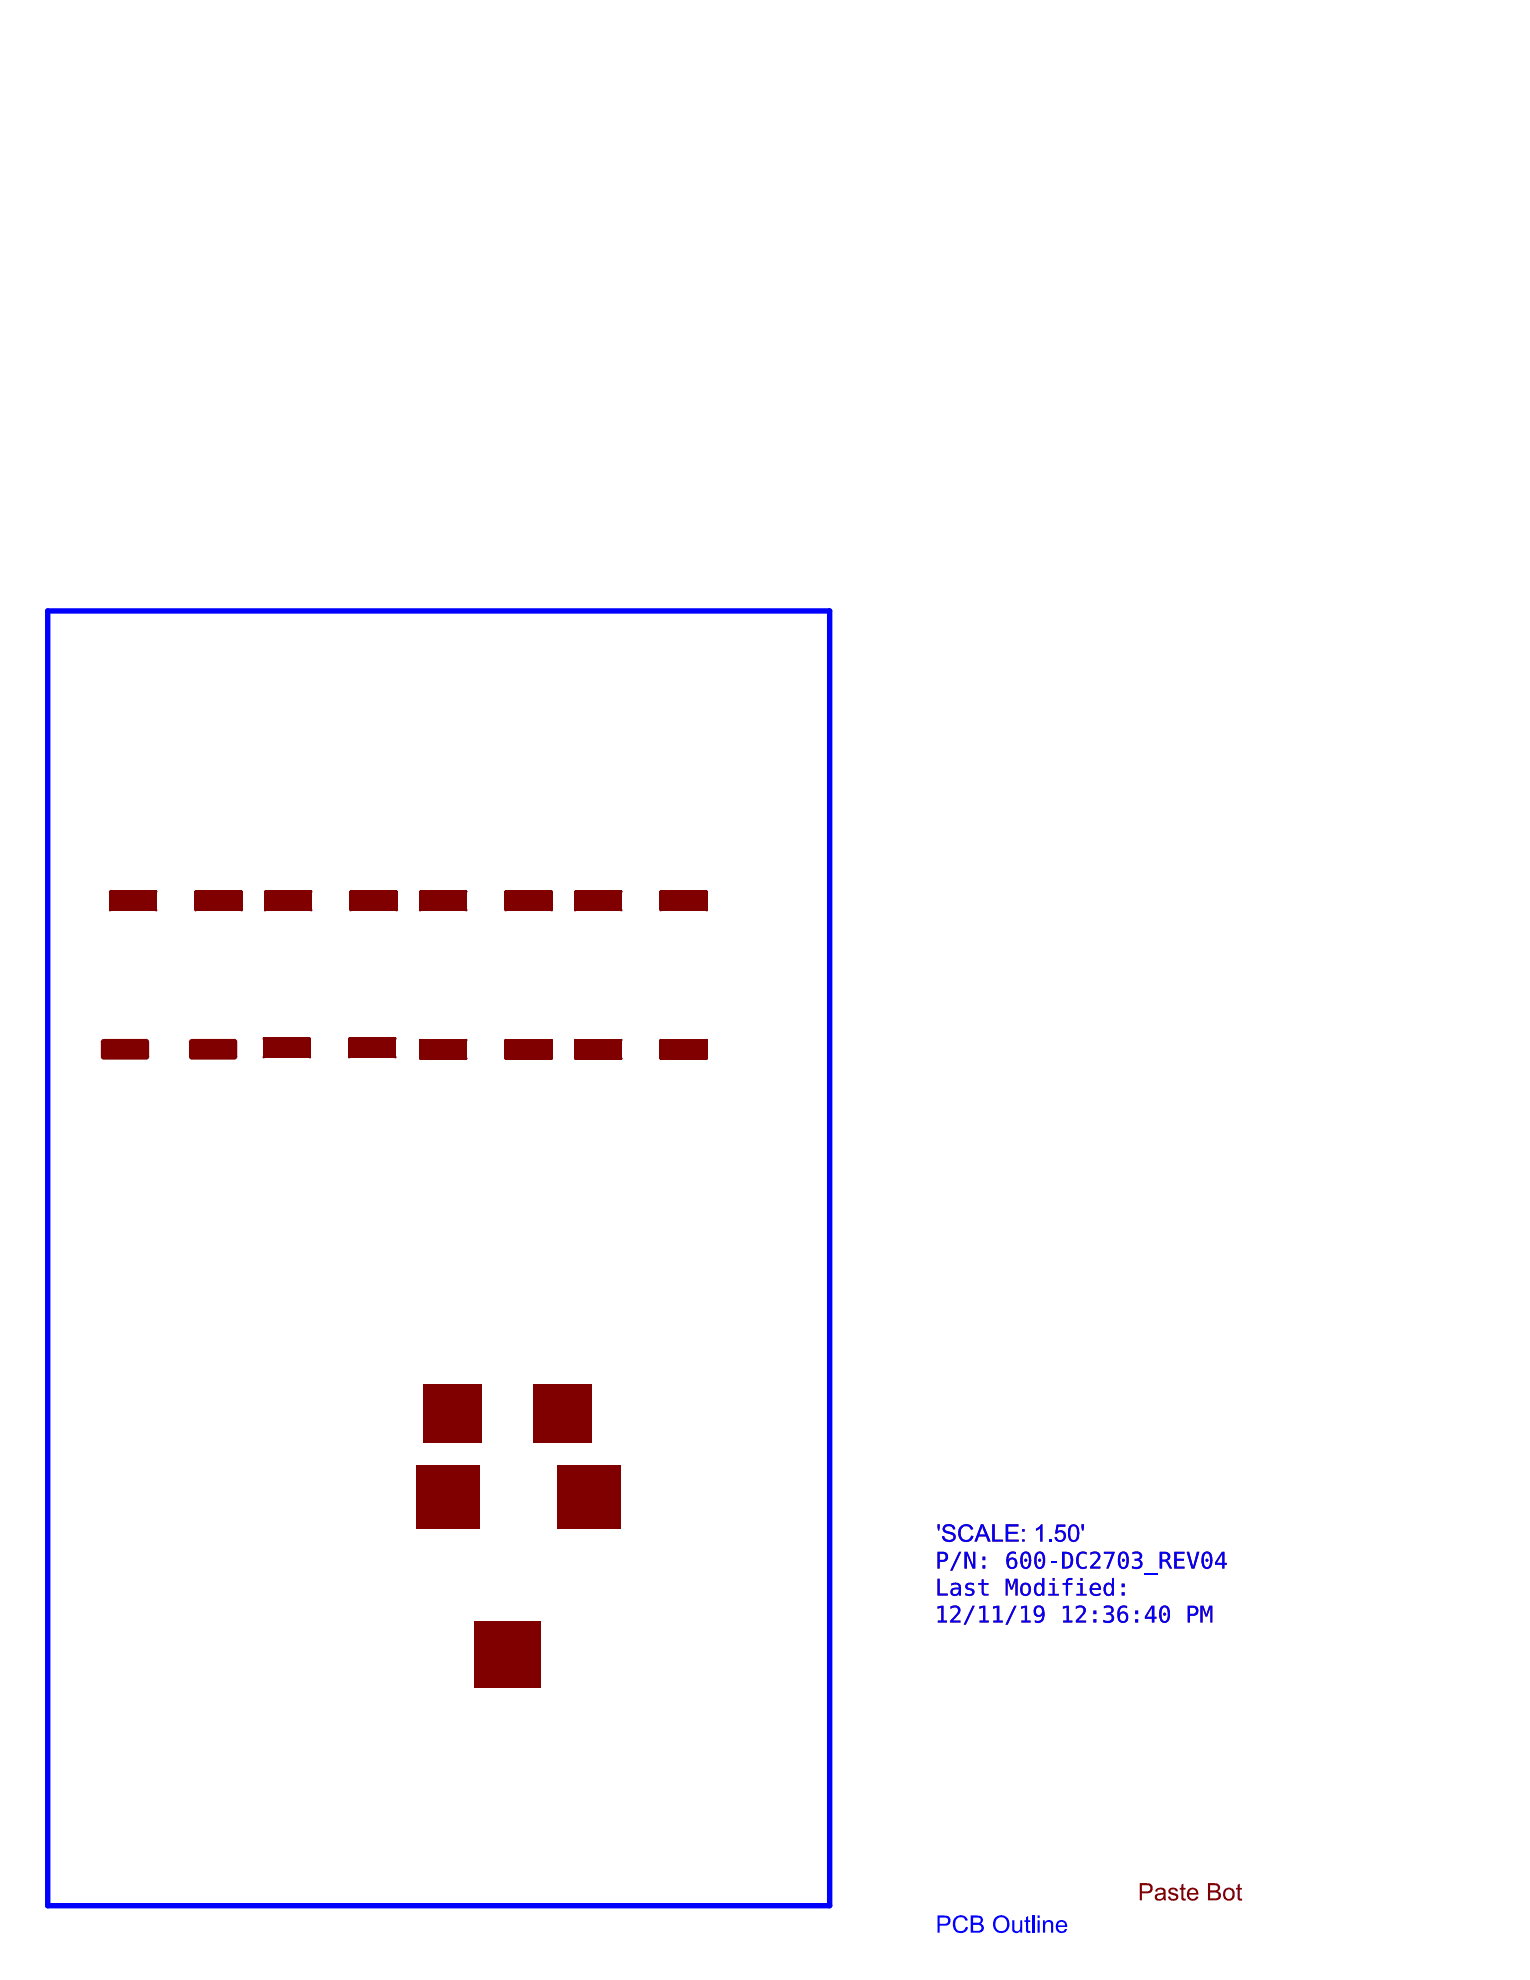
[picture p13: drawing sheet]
<svg xmlns="http://www.w3.org/2000/svg" width="216mm" height="279mm" viewBox="0 0 216 279" stroke-linecap="round" stroke-linejoin="round" font-family="sans-serif">
<g fill="none" stroke="#800000" stroke-width=".42">
<path d="M15.6 125.8v2.6M22 125.8v2.6M27.6 125.8v2.6M34 125.8v2.6M37.5 125.8v2.6M43.9 125.8v2.6M49.5 125.8v2.6M55.9 125.8v2.6M59.3 125.8v2.6M65.7 125.8v2.6M71.4 125.8v2.6M77.8 125.8v2.6"/>
<path d="M81.2 125.8v2.6M87.6 125.8v2.6M93.3 125.8v2.6M99.7 125.8v2.6M37.3 146.6v2.6M43.7 146.6v2.6M49.3 146.6v2.6M55.7 146.6v2.6M59.3 146.8v2.6M65.7 146.8v2.6M71.4 146.8v2.6M77.8 146.8v2.6"/>
<path d="M81.2 146.8v2.6M87.6 146.8v2.6M93.3 146.8v2.6M99.7 146.8v2.6"/>
</g>
<g fill="#800000">
<path d="M15.5 125.7h6.5v2.9h-6.5z" fill-rule="evenodd"/>
<path d="M27.6 125.7h6.5v2.9h-6.5z" fill-rule="evenodd"/>
<path d="M37.2 146.4h6.5v2.9h-6.5z" fill-rule="evenodd"/>
<path d="M37.4 125.7h6.5v2.9h-6.5z" fill-rule="evenodd"/>
<path d="M49.3 146.4h6.5v2.9h-6.5z" fill-rule="evenodd"/>
<path d="M49.4 125.7h6.6v2.9h-6.6z" fill-rule="evenodd"/>
<path d="M59.3 146.6h6.5v2.9h-6.5z" fill-rule="evenodd"/>
<path d="M59.3 125.7h6.5v2.9h-6.5z" fill-rule="evenodd"/>
<path d="M93.2 146.6h6.5v2.9h-6.5z" fill-rule="evenodd"/>
<path d="M81.2 146.6h6.5v2.9h-6.5z" fill-rule="evenodd"/>
<path d="M71.3 146.6h6.5v2.9h-6.5z" fill-rule="evenodd"/>
<path d="M71.3 125.7h6.5v2.9h-6.5z" fill-rule="evenodd"/>
<path d="M81.2 125.7h6.5v2.9h-6.5z" fill-rule="evenodd"/>
<path d="M93.2 125.7h6.5v2.9h-6.5z" fill-rule="evenodd"/>
</g>
<g fill="#800000">
<path d="M165.1 266.5l.2-.1a.7 .7 0 0 1 .9 .5h-.3a.39 .39 0 0 0-.4-.3 .39 .39 0 0 0-.3 .3l.1 .2 .5 .1a.55 .55 0 0 1 .4 .7 .55 .55 0 0 1-.7 .3h-.2l-.4-.2-.1-.3 .3-.1a.42 .42 0 0 0 .4 .4 .42 .42 0 0 0 .5-.4l-.1-.1-.7-.2a.48 .48 0 0 1-.3-.3 .48 .48 0 0 1 .2-.5z"/>
<path d="M166.7 266l.3-.2v.6h.3v.2h-.3v1.3h.3v.3a.46 .46 0 0 1-.6-.5v-1.1h-.2v-.2h.2z"/>
<path d="M174.6 266l.3-.2v.6h.4v.2h-.4v1.3h.4v.3a.46 .46 0 0 1-.7-.5v-1.1h-.2v-.2h.2z"/>
<path d="M132.3 222.8h.3v2.1h1.1v.2h-1.4z"/>
<path d="M136.4 223.4h.8h.2v.3a.5 .5 0 0 0-.5-.1 .5 .5 0 0 0-.4 .3l.3 .2a.72 .72 0 0 1 .7 .6 .83 .83 0 0 1-1.2 .4l-.1-.3 .4 .1a.36 .36 0 0 0 .4 0 .36 .36 0 0 0 .1-.4l-.2-.1a.66 .66 0 0 1-.7-.6z"/>
<path d="M138.5 222.9h.3v.5h.7v.2h-.7v1.2l.2 .1h.5v.2h-.4a.45 .45 0 0 1-.6-.5v-1h-.5v-.2h.5z"/>
<path d="M141.9 222.8h.4l.5 1.2 .4-1.2h.4v2.3h-.3v-2l-.4 1.2h-.3l-.4-1.2v2h-.3z"/>
<path d="M149.9 223.4h.5a.56 .56 0 0 1 .6-.7h.3v.2h-.5l-.1 .5h.6v.2h-.6v1.5h-.3v-1.5h-.5z"/>
<path d="M135.3 219h.3l-1.2 2.6h-.3z"/>
<path d="M136.1 219h.4l.8 1.9v-1.9h.3v2.3h-.4l-.8-1.9v1.9h-.3z"/>
<path d="M148.3 220.3h.8v.3h-.8z"/>
<path d="M152.3 219.1l.4-.2 .5 .1 .1 .1v.3l-.2-.1a.7 .7 0 0 0-.7 .1 .7 .7 0 0 0-.2 .8 .73 .73 0 0 0 .8 .9l.3-.1v.3l-.4 .1a1.11 1.11 0 0 1-1-1.5l.1-.5z"/>
<path d="M153.9 219.1l.3-.1a.74 .74 0 0 1 1 .3 .74 .74 0 0 1-.3 1l-.7 .8h1.1v.2h-1.5v-.2l.9-1a.51 .51 0 0 0 .2-.7 .51 .51 0 0 0-.8-.1l-.2 .1z"/>
<path d="M155.8 219h1.5l-.9 2.3h-.3l.8-2.1h-1.1z"/>
<path d="M159.8 219l.7-.1a.58 .58 0 0 1 .6 .5 .58 .58 0 0 1-.4 .7 .69 .69 0 0 1 .5 .8 .69 .69 0 0 1-.9 .5l-.6-.1v-.3l.6 .1a.57 .57 0 0 0 .6-.5l-.3-.3-.5-.1v-.2h.3a.41 .41 0 0 0 .4-.6 .41 .41 0 0 0-.7-.2l-.3 .1z"/>
<path d="M161.5 222h1.9v.1h-1.9z"/>
<path d="M165.7 219h1.4v.2h-1.1v.8h1.1v.2h-1.1v.9h1.1v.2h-1.4z"/>
<path d="M167.5 219h.3l.6 2.1 .5-2.1h.3l-.6 2.3h-.5z"/>
<path d="M132.3 226.7l.8-.1v2.1h.5v.3h-1.3v-.3h.5v-1.8l-.5 .1z"/>
<path d="M134.2 226.7l.3-.1a.75 .75 0 0 1 .9 .3 .75 .75 0 0 1-.2 1l-.7 .8h1v.3h-1.4v-.3l.9-1a.52 .52 0 0 0 .1-.7 .52 .52 0 0 0-.7-.1l-.3 .1z"/>
<path d="M137.2 226.6h.3l-1.2 2.7h-.3z"/>
<path d="M138.2 226.7l.8-.1v2.1h.5v.3h-1.3v-.3h.5v-1.8l-.5 .1z"/>
<path d="M140.1 226.7l.9-.1v2.1h.5v.3h-1.3v-.3h.5v-1.8l-.6 .1z"/>
<path d="M143.1 226.6h.3l-1.2 2.7h-.3z"/>
<path d="M144.1 226.7l.8-.1v2.1h.5v.3h-1.3v-.3h.5v-1.8l-.5 .1z"/>
<path d="M150 226.7l.8-.1v2.1h.5v.3h-1.3v-.3h.5v-1.8l-.5 .1z"/>
<path d="M151.8 226.7l.4-.1a.75 .75 0 0 1 .9 .3 .75 .75 0 0 1-.3 1l-.6 .8h1.1v.3h-1.5l.1-.4 .8-.8a.51 .51 0 0 0 .2-.6 .51 .51 0 0 0-.6-.4l-.5 .2z"/>
<path d="M155.8 226.6h.6a.59 .59 0 0 1 .7 .4 .59 .59 0 0 1-.4 .7 .71 .71 0 0 1 .4 .9 .71 .71 0 0 1-.9 .4l-.5-.1v-.3h.2a.55 .55 0 0 0 .7 .1 .55 .55 0 0 0 .2-.7l-.3-.2h-.4v-.2h.3a.4 .4 0 0 0 .4-.5 .4 .4 0 0 0-.5-.3l-.5 .1z"/>
<path d="M169.4 226.6h.4l.4 1.2 .4-1.2h.5v2.4h-.3v-2.1l-.5 1.2h-.2l-.4-1.2v2.1h-.3z"/>
<path d="M132.3 215.1h.3l-.1 .9h-.1z"/>
<path d="M133.3 215.2a.99 .99 0 0 1 1.5 .6h-.3a.63 .63 0 0 0-.6-.4 .63 .63 0 0 0-.6 .3 1.01 1.01 0 0 0 1 .5 .68 .68 0 0 1 .5 .8 .68 .68 0 0 1-.8 .6 1.01 1.01 0 0 1-.9-.4l-.2-.4 .3-.1a.7 .7 0 0 0 .6 .6 .7 .7 0 0 0 .7-.3 .59 .59 0 0 0-.6-.6h-.2a.65 .65 0 0 1-.6-.4 .65 .65 0 0 1 .2-.8z"/>
<path d="M135.5 215.5a1.09 1.09 0 0 1 1.8 .3l-.3 .1a.75 .75 0 0 0-.9-.5 .75 .75 0 0 0-.5 .8l-.1 .1a.87 .87 0 0 0 1 1l.3-.1 .3-.5 .3 .1-.1 .1a1.1 1.1 0 0 1-1.3 .6 1.1 1.1 0 0 1-.8-1.2l.1-.4z"/>
<path d="M140 215.1h.4v2.2h1.1v.2h-1.5z"/>
<path d="M141.9 215.1h1.8v.3h-1.4v.8h1.3v.2h-1.3v.9h1.4v.2h-1.8z"/>
<path d="M146.2 215.7l.4-.2 .3-.4h.2v2.4h-.3v-1.8l-.6 .3z"/>
<path d="M148 217.2h.4v.3h-.4z"/>
<path d="M149.1 215.1h1.2v.3h-1l-.1 .7a.8 .8 0 0 1 1.1 .2 .8 .8 0 0 1-.2 1.1 .81 .81 0 0 1-1.3-.5h.3a.52 .52 0 0 0 .7 .4 .52 .52 0 0 0 .3-.8 .51 .51 0 0 0-.5-.3 .51 .51 0 0 0-.4 .2h-.3z"/>
<path d="M152.6 215.1h.4l-.1 .9h-.2z"/>
<path d="M161.1 266v.9h.7a.45 .45 0 0 0 .5-.4 .45 .45 0 0 0-.5-.5zM160.8 265.7l1.2 .1a.72 .72 0 0 1 .6 .8 .72 .72 0 0 1-.9 .6h-.6v1h-.3z"/>
<path d="M163.4 267.5a.31 .31 0 0 0-.1 .4 .31 .31 0 0 0 .5 .1 .5 .5 0 0 0 .3-.7zM163.2 266.6l.3-.2a.68 .68 0 0 1 1 .4l.1 1.4h-.3l-.1-.2a.74 .74 0 0 1-1.2-.1v-.4a.88 .88 0 0 1 .9-.4h.1a.24 .24 0 0 0 .2-.3 .24 .24 0 0 0-.3-.2 .45 .45 0 0 0-.6 .3h-.3z"/>
<path d="M167.9 266.7l-.1 .4h1a.48 .48 0 0 0-.3-.4 .48 .48 0 0 0-.5 0zM167.8 266.5a.84 .84 0 0 1 1 0 .84 .84 0 0 1 .3 .9h-1.3a.52 .52 0 0 0 .4 .5 .52 .52 0 0 0 .6-.3l.3 .1a.86 .86 0 0 1-1.2 .4 .86 .86 0 0 1-.3-1.2z"/>
<path d="M170.8 266v.7h.6a.38 .38 0 0 0 .5-.4 .38 .38 0 0 0-.6-.3zM170.8 267.1v.8h.6a.43 .43 0 0 0 .5-.5 .43 .43 0 0 0-.5-.3zM170.5 265.7h.9a.63 .63 0 0 1 .7 .4 .63 .63 0 0 1-.3 .8 .67 .67 0 0 1 .4 .9 .67 .67 0 0 1-.8 .4h-.9z"/>
<path d="M173.1 266.7l-.1 .2a.61 .61 0 0 0 0 .8 .61 .61 0 0 0 .8 .1l.1-.3a.65 .65 0 0 0-.5-.9zM172.9 266.5a.9 .9 0 0 1 1.2 .2 .9 .9 0 0 1 0 1.1 .86 .86 0 0 1-1.2 .3 .86 .86 0 0 1-.2-1.2z"/>
<path d="M134.5 224.3a.38 .38 0 0 0 .1 .6 .38 .38 0 0 0 .5-.1l.2-.5zM134.3 223.4h.4a.72 .72 0 0 1 .9 .8v.9h-.3v-.2a.61 .61 0 0 1-.8 .3 .61 .61 0 0 1-.4-.7 .61 .61 0 0 1 .7-.5h.5a.51 .51 0 0 0-.3-.4 .51 .51 0 0 0-.5 .1h-.3z"/>
<path d="M144.5 223.7l-.2 .4a.57 .57 0 0 0 .6 .9 .95 .95 0 0 0 0-1.4zM144.2 223.5h.1a.82 .82 0 0 1 .9 .1 .82 .82 0 0 1 .3 .9 .77 .77 0 0 1-1 .7 .77 .77 0 0 1-.5-1.1l.1-.4z"/>
<path d="M146.2 223.5a.6 .6 0 0 1 .9 .1v-.9h.3v2.4h-.3v-.1a.66 .66 0 0 1-.9 .1 .66 .66 0 0 1-.3-.8l.1-.6zM146.4 223.6l-.1 .2-.1 .3a.66 .66 0 0 0 .4 .9 .74 .74 0 0 0 .5-.7 .74 .74 0 0 0-.3-.7z"/>
<path d="M148.5 222.7h.3v.4h-.3zM148.1 223.4h.7v1.5h.6v.2h-1.5v-.2h.6v-1.3h-.4z"/>
<path d="M152.5 222.7h.3v.4h-.3zM152 223.4h.8v1.5h.5v.2h-1.4v-.2h.6v-1.3h-.5z"/>
<path d="M154.3 223.7l-.2 .4h.9a.47 .47 0 0 0-.2-.5 .47 .47 0 0 0-.5 .1zM154 223.5h.2a.76 .76 0 0 1 .8-.1 .76 .76 0 0 1 .4 .8v.1h-1.3a.71 .71 0 0 0 .4 .6 .71 .71 0 0 0 .8-.1v.3h-.1a.96 .96 0 0 1-1.2-.2 .96 .96 0 0 1-.1-1.2z"/>
<path d="M155.9 223.5h.1a.56 .56 0 0 1 .9 .1v-.9h.3v2.4h-.3v-.1a.64 .64 0 0 1-.8 .2 .64 .64 0 0 1-.4-.7v-.5zM156.2 223.7l-.2 .3a.63 .63 0 0 0 .6 1 .83 .83 0 0 0-.1-1.4z"/>
<path d="M158.3 223.5h.4v.5h-.4zM158.3 224.7h.4v.4h-.4z"/>
<path d="M132.6 219.2v.9h.4a.44 .44 0 0 0 .4-.4 .44 .44 0 0 0-.4-.5zM132.3 219h.7a.71 .71 0 0 1 .8 .7 .71 .71 0 0 1-.8 .7h-.4v.9h-.3z"/>
<path d="M138.6 219.7h.4v.5h-.4zM138.6 220.9h.4v.4h-.4z"/>
<path d="M142.3 219.2a1 1 0 0 1 1.1-.2v.3a.71 .71 0 0 0-.8 0 .71 .71 0 0 0-.3 .8 .7 .7 0 0 1 .9-.2 .7 .7 0 0 1 .3 .9 .76 .76 0 0 1-.9 .6 .76 .76 0 0 1-.6-.9v-.8zM142.6 220.1a.56 .56 0 0 0-.2 .7 .56 .56 0 0 0 .7 .3 .73 .73 0 0 0-.2-1.1z"/>
<path d="M144.5 220.2a.2 .2 0 0 1 .4 0 .2 .2 0 0 1-.4 0zM144.5 219.2l-.2 .5v.5a.81 .81 0 0 0 .4 .9 .79 .79 0 0 0 .5-1 .86 .86 0 0 0-.4-.9zM144.2 219.1a.77 .77 0 0 1 .9 0 .77 .77 0 0 1 .4 .8v.4a.91 .91 0 0 1-.8 1.1 .92 .92 0 0 1-.7-1.1v-.6z"/>
<path d="M146.5 220.2a.21 .21 0 0 1 .4 0 .21 .21 0 0 1-.4 0zM146.5 219.2l-.2 .3v.7a.81 .81 0 0 0 .5 .9 .94 .94 0 0 0 .4-1 .73 .73 0 0 0-.5-.9zM146.2 219.2v-.1a.73 .73 0 0 1 .9-.1 .73 .73 0 0 1 .3 .8l.1 .4a1.32 1.32 0 0 1-.5 1.1 .8 .8 0 0 1-1-.9v-.6z"/>
<path d="M150.2 219.2v1.9h.2a.67 .67 0 0 0 .7-.8l-.1-.7a.58 .58 0 0 0-.6-.4zM149.9 219h.5a1.13 1.13 0 0 1 1 1.6 .93 .93 0 0 1-1 .7h-.5z"/>
<path d="M158.3 220.2a.2 .2 0 0 1 .4 0 .2 .2 0 0 1-.4 0zM158.3 219.2l-.2 .5v.5a.81 .81 0 0 0 .4 .9h.2l.2-.3 .1-.7a.73 .73 0 0 0-.5-.9zM158 219.2v-.1a.77 .77 0 0 1 .9 0 .77 .77 0 0 1 .4 .8v.3a1.09 1.09 0 0 1-.5 1.1 .8 .8 0 0 1-1.1-.9l.1-.7z"/>
<path d="M164 219.2v.9h.4a.42 .42 0 0 0 .4-.5 .42 .42 0 0 0-.5-.4zM163.6 219h.8a.64 .64 0 0 1 .7 .5 .64 .64 0 0 1-.5 .7l.3 .2 .5 .9h-.3l-.5-.8-.2-.2h-.4v1h-.4z"/>
<path d="M170.1 220.2a.2 .2 0 0 1 .4 0 .2 .2 0 0 1-.4 0zM170.1 219.2l-.2 .5v.5a.81 .81 0 0 0 .4 .9 .79 .79 0 0 0 .5-1 .86 .86 0 0 0-.4-.9zM169.8 219.1a.77 .77 0 0 1 .9 0 .77 .77 0 0 1 .4 .8v.4a.91 .91 0 0 1-.8 1.1h-.1a.92 .92 0 0 1-.7-1.1l.1-.6z"/>
<path d="M172.5 219.3l-.8 1.2h.8zM172.4 219h.4v1.5h.3v.3h-.3v.5h-.3v-.5h-1.1v-.3z"/>
<path d="M146.3 226.9v.1a.55 .55 0 0 0-.1 .6 .55 .55 0 0 0 .6 .3 .59 .59 0 0 0 .3-.6 .59 .59 0 0 0-.5-.5zM146 226.7l.3-.1a.77 .77 0 0 1 .8 .1 .77 .77 0 0 1 .3 .8v.4a.94 .94 0 0 1-.4 .9 .94 .94 0 0 1-1 .1v-.3h.1a.69 .69 0 0 0 .8 0 .69 .69 0 0 0 .2-.8 .69 .69 0 0 1-.9 .3 .69 .69 0 0 1-.3-.9z"/>
<path d="M154.3 227.3h.4v.5h-.4zM154.3 228.5h.4v.5h-.4z"/>
<path d="M158 226.7a1.1 1.1 0 0 1 1-.1v.3a.69 .69 0 0 0-.8 .1 .69 .69 0 0 0-.2 .7 .69 .69 0 0 1 .9-.2 .69 .69 0 0 1 .3 .9 .77 .77 0 0 1-.9 .6 .77 .77 0 0 1-.6-.9v-.4a1.23 1.23 0 0 1 .3-.9zM158.2 227.7a.6 .6 0 0 0-.2 .7 .6 .6 0 0 0 .6 .4 .6 .6 0 0 0 .3-.6 .6 .6 0 0 0-.4-.5z"/>
<path d="M160.2 227.3h.4v.5h-.4zM160.2 228.5h.4v.5h-.4z"/>
<path d="M162.5 226.9l-.7 1.3h.7zM162.5 226.6h.4v1.6h.3v.2h-.3v.6h-.4v-.6h-.9v-.3z"/>
<path d="M164.1 227.8a.2 .2 0 0 1 .4 0 .2 .2 0 0 1-.4 0zM164.1 226.9l-.2 .4v.5a.81 .81 0 0 0 .4 1 .79 .79 0 0 0 .5-1.1 .76 .76 0 0 0-.5-.9zM163.8 226.7a.77 .77 0 0 1 .9 0 .77 .77 0 0 1 .4 .8v.3a1.3 1.3 0 0 1-.4 1.1 .73 .73 0 0 1-1.1-.7v-.7z"/>
<path d="M167.9 226.9v.8h.4a.44 .44 0 0 0 .5-.4 .44 .44 0 0 0-.5-.4zM167.6 226.6h.7a.71 .71 0 0 1 .8 .7 .71 .71 0 0 1-.8 .7h-.4v1h-.3z"/>
<path d="M138.6 215.4l-.4 1.1h.8zM138.4 215.1h.4l1 2.4h-.4l-.3-.7h-1l-.2 .7h-.4z"/>
<path d="M144.2 215.8h.4v.3h-.4zM144.2 217.2h.4v.3h-.4z"/>
<path d="M151.2 215.5l-.1 .3-.1 .6a.71 .71 0 0 0 .4 .9 .59 .59 0 0 0 .6-.8v-.3a.72 .72 0 0 0-.4-.8zM151.1 215.2a.87 .87 0 0 1 1.2 1v.3a.86 .86 0 0 1-.3 .9 .86 .86 0 0 1-.9 .1 1.94 1.94 0 0 1 0-2.3z"/>
</g>
<g fill="none" stroke="#800000" stroke-width=".3">
<circle cx="15.5" cy="125.8" r=".01"/>
<circle cx="15.5" cy="128.4" r=".01"/>
<circle cx="22" cy="128.4" r=".01"/>
<circle cx="22" cy="125.8" r=".01"/>
<circle cx="27.6" cy="128.4" r=".01"/>
<circle cx="27.6" cy="125.8" r=".01"/>
<circle cx="34.1" cy="125.8" r=".01"/>
<circle cx="34.1" cy="128.4" r=".01"/>
<circle cx="37.4" cy="128.4" r=".01"/>
<circle cx="37.4" cy="125.8" r=".01"/>
<circle cx="43.9" cy="128.4" r=".01"/>
<circle cx="43.9" cy="125.8" r=".01"/>
<circle cx="49.5" cy="125.8" r=".01"/>
<circle cx="49.5" cy="128.4" r=".01"/>
<circle cx="56" cy="128.4" r=".01"/>
<circle cx="56" cy="125.8" r=".01"/>
<circle cx="59.3" cy="128.4" r=".01"/>
<circle cx="59.3" cy="125.8" r=".01"/>
<circle cx="65.8" cy="128.4" r=".01"/>
<circle cx="65.8" cy="125.8" r=".01"/>
<circle cx="71.3" cy="125.8" r=".01"/>
<circle cx="71.3" cy="128.4" r=".01"/>
<circle cx="77.8" cy="128.4" r=".01"/>
<circle cx="77.8" cy="125.8" r=".01"/>
<circle cx="81.2" cy="125.8" r=".01"/>
<circle cx="81.2" cy="128.4" r=".01"/>
<circle cx="87.7" cy="128.4" r=".01"/>
<circle cx="87.7" cy="125.8" r=".01"/>
<circle cx="93.2" cy="125.8" r=".01"/>
<circle cx="93.2" cy="128.4" r=".01"/>
<circle cx="99.7" cy="125.8" r=".01"/>
<circle cx="99.7" cy="128.4" r=".01"/>
<circle cx="37.2" cy="149.2" r=".01"/>
<circle cx="37.2" cy="146.6" r=".01"/>
<circle cx="43.7" cy="149.2" r=".01"/>
<circle cx="43.7" cy="146.6" r=".01"/>
<circle cx="49.3" cy="149.2" r=".01"/>
<circle cx="49.3" cy="146.6" r=".01"/>
<circle cx="55.8" cy="149.2" r=".01"/>
<circle cx="55.8" cy="146.6" r=".01"/>
<circle cx="59.3" cy="146.8" r=".01"/>
<circle cx="59.3" cy="149.4" r=".01"/>
<circle cx="65.8" cy="146.8" r=".01"/>
<circle cx="65.8" cy="149.4" r=".01"/>
<circle cx="71.3" cy="146.8" r=".01"/>
<circle cx="71.3" cy="149.4" r=".01"/>
<circle cx="77.8" cy="146.8" r=".01"/>
<circle cx="77.8" cy="149.4" r=".01"/>
<circle cx="81.2" cy="146.8" r=".01"/>
<circle cx="81.2" cy="149.4" r=".01"/>
<circle cx="87.7" cy="146.8" r=".01"/>
<circle cx="87.7" cy="149.4" r=".01"/>
<circle cx="93.2" cy="146.8" r=".01"/>
<circle cx="93.2" cy="149.4" r=".01"/>
<circle cx="99.7" cy="146.8" r=".01"/>
<circle cx="99.7" cy="149.4" r=".01"/>
</g>
<g fill="#800000">
<path d="M14.6 146.6h6l.4 .4v2.1l-.4 .4h-6l-.4-.4v-2.1z" fill-rule="evenodd"/>
<path d="M27.1 146.6h6l.4 .4v2.1l-.4 .4h-6l-.4-.4v-2.1z" fill-rule="evenodd"/>
<path d="M59.7 195.3h8.3v8.3h-8.3z" fill-rule="evenodd"/>
<path d="M66.9 228.8h9.4v9.4h-9.4z" fill-rule="evenodd"/>
<path d="M75.3 195.3h8.3v8.3h-8.3z" fill-rule="evenodd"/>
<path d="M78.6 206.8h9v8.9h-9z" fill-rule="evenodd"/>
<path d="M58.7 206.8h9v8.9h-9z" fill-rule="evenodd"/>
</g>
<g fill="#800000">
<path d="M14.6 149.1v.4zM14.2 149.1h.4v.4l-.3-.2z"/>
<path d="M20.6 149.1h.4zM20.6 149.1h.4l-.2 .4h-.2z"/>
<path d="M20.6 146.6v.4zM20.6 146.6l.4 .2v.2h-.4z"/>
<path d="M14.2 147h.4zM14.4 146.7l.2-.1v.4h-.4z"/>
<path d="M27.1 149.1v.4zM26.7 149.1h.4v.4h-.2z"/>
<path d="M33.1 149.1h.4zM33.1 149.1h.4l-.2 .4h-.2z"/>
<path d="M33.1 146.6v.4zM33.1 146.6l.2 .1 .2 .3h-.4z"/>
<path d="M26.7 147h.4zM26.9 146.7l.2-.1v.4h-.4z"/>
</g>
<path d="M6.7 86.2h110.4v182.7h-110.4z" fill="none" stroke="#00f" stroke-width=".76"/>
<g fill="#00f">
<path d="M134.7 270.7a1.09 1.09 0 0 1 1.9 .3h-.3a.75 .75 0 0 0-.9-.4 .75 .75 0 0 0-.6 .8v.1a.87 .87 0 0 0 .9 1l.4-.2 .2-.4 .3 .1-.1 .2a1.11 1.11 0 0 1-1.4 .5 1.11 1.11 0 0 1-.6-1.3z"/>
<path d="M142.8 271h.3v1a.42 .42 0 0 0 .4 .5 .42 .42 0 0 0 .4-.5l.1-1h.2v1.7h-.2v-.2a.62 .62 0 0 1-.8 .3 .62 .62 0 0 1-.4-.7z"/>
<path d="M144.8 270.6l.3-.2v.6h.3v.2h-.3v1.2l.3 .1v.3a.46 .46 0 0 1-.6-.6v-1h-.3v-.2h.3z"/>
<path d="M132.6 270.6v.9h.6a.45 .45 0 0 0 .6-.4 .45 .45 0 0 0-.5-.5zM132.3 270.3h1.1a.72 .72 0 0 1 .7 .9 .72 .72 0 0 1-.9 .5h-.6v1h-.3z"/>
<path d="M137.3 270.6v.7h.6a.38 .38 0 0 0 .5-.4 .38 .38 0 0 0-.5-.3zM137.3 271.6v.9h.7a.43 .43 0 0 0 .5-.5 .43 .43 0 0 0-.5-.4zM137 270.3h1a.62 .62 0 0 1 .7 .4 .62 .62 0 0 1-.3 .8 .67 .67 0 0 1 .4 .8 .67 .67 0 0 1-.9 .4h-.9z"/>
<path d="M140.7 270.8l-.1 .2a.96 .96 0 0 0-.1 1 .96 .96 0 0 0 .9 .5h.1a1.05 1.05 0 0 0 .6-1 1.05 1.05 0 0 0-.6-.9h-.4zM140.5 270.6l.1-.1a1.23 1.23 0 0 1 1.9 .8 1.23 1.23 0 0 1-1.5 1.4 1.33 1.33 0 0 1-.5-2.1z"/>
</g>
<path d="M145.8 270.3v2.4" fill="none" stroke="#00f" stroke-width=".3"/>
<g fill="#00f">
<path d="M147.2 271h.2v.2a.64 .64 0 0 1 .8-.2 .64 .64 0 0 1 .4 .7v1h-.3v-1.1a.43 .43 0 0 0-.5-.4 .43 .43 0 0 0-.3 .6v.9h-.3z"/>
<path d="M132.3 222.8h.3v2.1h1.1v.2h-1.4z"/>
<path d="M136.4 223.4h.8h.2v.3a.5 .5 0 0 0-.5-.1 .5 .5 0 0 0-.4 .3l.3 .2a.72 .72 0 0 1 .7 .6 .83 .83 0 0 1-1.2 .4l-.1-.3 .4 .1a.36 .36 0 0 0 .4 0 .36 .36 0 0 0 .1-.4l-.2-.1a.66 .66 0 0 1-.7-.6z"/>
<path d="M138.5 222.9h.3v.5h.7v.2h-.7v1.2l.2 .1h.5v.2h-.4a.45 .45 0 0 1-.6-.5v-1h-.5v-.2h.5z"/>
<path d="M141.9 222.8h.4l.5 1.2 .4-1.2h.4v2.3h-.3v-2l-.4 1.2h-.3l-.4-1.2v2h-.3z"/>
<path d="M149.9 223.4h.5a.56 .56 0 0 1 .6-.7h.3v.2h-.5l-.1 .5h.6v.2h-.6v1.5h-.3v-1.5h-.5z"/>
<path d="M135.3 219h.3l-1.2 2.6h-.3z"/>
<path d="M136.1 219h.4l.8 1.9v-1.9h.3v2.3h-.4l-.8-1.9v1.9h-.3z"/>
<path d="M148.3 220.3h.8v.3h-.8z"/>
<path d="M152.3 219.1l.4-.2 .5 .1 .1 .1v.3l-.2-.1a.7 .7 0 0 0-.7 .1 .7 .7 0 0 0-.2 .8 .73 .73 0 0 0 .8 .9l.3-.1v.3l-.4 .1a1.11 1.11 0 0 1-1-1.5l.1-.5z"/>
<path d="M153.9 219.1l.3-.1a.74 .74 0 0 1 1 .3 .74 .74 0 0 1-.3 1l-.7 .8h1.1v.2h-1.5v-.2l.9-1a.51 .51 0 0 0 .2-.7 .51 .51 0 0 0-.8-.1l-.2 .1z"/>
<path d="M155.8 219h1.5l-.9 2.3h-.3l.8-2.1h-1.1z"/>
<path d="M159.8 219l.7-.1a.58 .58 0 0 1 .6 .5 .58 .58 0 0 1-.4 .7 .69 .69 0 0 1 .5 .8 .69 .69 0 0 1-.9 .5l-.6-.1v-.3l.6 .1a.57 .57 0 0 0 .6-.5l-.3-.3-.5-.1v-.2h.3a.41 .41 0 0 0 .4-.6 .41 .41 0 0 0-.7-.2l-.3 .1z"/>
<path d="M161.5 222h1.9v.1h-1.9z"/>
<path d="M165.7 219h1.4v.2h-1.1v.8h1.1v.2h-1.1v.9h1.1v.2h-1.4z"/>
<path d="M167.5 219h.3l.6 2.1 .5-2.1h.3l-.6 2.3h-.5z"/>
<path d="M132.3 226.7l.8-.1v2.1h.5v.3h-1.3v-.3h.5v-1.8l-.5 .1z"/>
<path d="M134.2 226.7l.3-.1a.75 .75 0 0 1 .9 .3 .75 .75 0 0 1-.2 1l-.7 .8h1v.3h-1.4v-.3l.9-1a.52 .52 0 0 0 .1-.7 .52 .52 0 0 0-.7-.1l-.3 .1z"/>
<path d="M137.2 226.6h.3l-1.2 2.7h-.3z"/>
<path d="M138.2 226.7l.8-.1v2.1h.5v.3h-1.3v-.3h.5v-1.8l-.5 .1z"/>
<path d="M140.1 226.7l.9-.1v2.1h.5v.3h-1.3v-.3h.5v-1.8l-.6 .1z"/>
<path d="M143.1 226.6h.3l-1.2 2.7h-.3z"/>
<path d="M144.1 226.7l.8-.1v2.1h.5v.3h-1.3v-.3h.5v-1.8l-.5 .1z"/>
<path d="M150 226.7l.8-.1v2.1h.5v.3h-1.3v-.3h.5v-1.8l-.5 .1z"/>
<path d="M151.8 226.7l.4-.1a.75 .75 0 0 1 .9 .3 .75 .75 0 0 1-.3 1l-.6 .8h1.1v.3h-1.5l.1-.4 .8-.8a.51 .51 0 0 0 .2-.6 .51 .51 0 0 0-.6-.4l-.5 .2z"/>
<path d="M155.8 226.6h.6a.59 .59 0 0 1 .7 .4 .59 .59 0 0 1-.4 .7 .71 .71 0 0 1 .4 .9 .71 .71 0 0 1-.9 .4l-.5-.1v-.3h.2a.55 .55 0 0 0 .7 .1 .55 .55 0 0 0 .2-.7l-.3-.2h-.4v-.2h.3a.4 .4 0 0 0 .4-.5 .4 .4 0 0 0-.5-.3l-.5 .1z"/>
<path d="M169.4 226.6h.4l.4 1.2 .4-1.2h.5v2.4h-.3v-2.1l-.5 1.2h-.2l-.4-1.2v2.1h-.3z"/>
<path d="M132.3 215.1h.3l-.1 .9h-.1z"/>
<path d="M133.3 215.2a.99 .99 0 0 1 1.5 .6h-.3a.63 .63 0 0 0-.6-.4 .63 .63 0 0 0-.6 .3 1.01 1.01 0 0 0 1 .5 .68 .68 0 0 1 .5 .8 .68 .68 0 0 1-.8 .6 1.01 1.01 0 0 1-.9-.4l-.2-.4 .3-.1a.7 .7 0 0 0 .6 .6 .7 .7 0 0 0 .7-.3 .59 .59 0 0 0-.6-.6h-.2a.65 .65 0 0 1-.6-.4 .65 .65 0 0 1 .2-.8z"/>
<path d="M135.5 215.5a1.09 1.09 0 0 1 1.8 .3l-.3 .1a.75 .75 0 0 0-.9-.5 .75 .75 0 0 0-.5 .8l-.1 .1a.87 .87 0 0 0 1 1l.3-.1 .3-.5 .3 .1-.1 .1a1.1 1.1 0 0 1-1.3 .6 1.1 1.1 0 0 1-.8-1.2l.1-.4z"/>
<path d="M140 215.1h.4v2.2h1.1v.2h-1.5z"/>
<path d="M141.9 215.1h1.8v.3h-1.4v.8h1.3v.2h-1.3v.9h1.4v.2h-1.8z"/>
<path d="M146.2 215.7l.4-.2 .3-.4h.2v2.4h-.3v-1.8l-.6 .3z"/>
<path d="M148 217.2h.4v.3h-.4z"/>
<path d="M149.1 215.1h1.2v.3h-1l-.1 .7a.8 .8 0 0 1 1.1 .2 .8 .8 0 0 1-.2 1.1 .81 .81 0 0 1-1.3-.5h.3a.52 .52 0 0 0 .7 .4 .52 .52 0 0 0 .3-.8 .51 .51 0 0 0-.5-.3 .51 .51 0 0 0-.4 .2h-.3z"/>
<path d="M152.6 215.1h.4l-.1 .9h-.2z"/>
<path d="M146.4 270.3h.3v.3h-.3zM146.4 271h.3v1.7h-.3z"/>
<path d="M149.5 271.3l-.2 .4h1a.51 .51 0 0 0-.8-.4zM149.2 271.2l.1-.1a.82 .82 0 0 1 .9-.1 .82 .82 0 0 1 .4 .9h-1.3a.51 .51 0 0 0 .4 .6 .51 .51 0 0 0 .6-.3h.3a.86 .86 0 0 1-1.2 .5 .86 .86 0 0 1-.4-1.2z"/>
<path d="M134.5 224.3a.38 .38 0 0 0 .1 .6 .38 .38 0 0 0 .5-.1l.2-.5zM134.3 223.4h.4a.72 .72 0 0 1 .9 .8v.9h-.3v-.2a.61 .61 0 0 1-.8 .3 .61 .61 0 0 1-.4-.7 .61 .61 0 0 1 .7-.5h.5a.51 .51 0 0 0-.3-.4 .51 .51 0 0 0-.5 .1h-.3z"/>
<path d="M144.5 223.7l-.2 .4a.57 .57 0 0 0 .6 .9 .95 .95 0 0 0 0-1.4zM144.2 223.5h.1a.82 .82 0 0 1 .9 .1 .82 .82 0 0 1 .3 .9 .77 .77 0 0 1-1 .7 .77 .77 0 0 1-.5-1.1l.1-.4z"/>
<path d="M146.2 223.5a.6 .6 0 0 1 .9 .1v-.9h.3v2.4h-.3v-.1a.66 .66 0 0 1-.9 .1 .66 .66 0 0 1-.3-.8l.1-.6zM146.4 223.6l-.1 .2-.1 .3a.66 .66 0 0 0 .4 .9 .74 .74 0 0 0 .5-.7 .74 .74 0 0 0-.3-.7z"/>
<path d="M148.5 222.7h.3v.4h-.3zM148.1 223.4h.7v1.5h.6v.2h-1.5v-.2h.6v-1.3h-.4z"/>
<path d="M152.5 222.7h.3v.4h-.3zM152 223.4h.8v1.5h.5v.2h-1.4v-.2h.6v-1.3h-.5z"/>
<path d="M154.3 223.7l-.2 .4h.9a.47 .47 0 0 0-.2-.5 .47 .47 0 0 0-.5 .1zM154 223.5h.2a.76 .76 0 0 1 .8-.1 .76 .76 0 0 1 .4 .8v.1h-1.3a.71 .71 0 0 0 .4 .6 .71 .71 0 0 0 .8-.1v.3h-.1a.96 .96 0 0 1-1.2-.2 .96 .96 0 0 1-.1-1.2z"/>
<path d="M155.9 223.5h.1a.56 .56 0 0 1 .9 .1v-.9h.3v2.4h-.3v-.1a.64 .64 0 0 1-.8 .2 .64 .64 0 0 1-.4-.7v-.5zM156.2 223.7l-.2 .3a.63 .63 0 0 0 .6 1 .83 .83 0 0 0-.1-1.4z"/>
<path d="M158.3 223.5h.4v.5h-.4zM158.3 224.7h.4v.4h-.4z"/>
<path d="M132.6 219.2v.9h.4a.44 .44 0 0 0 .4-.4 .44 .44 0 0 0-.4-.5zM132.3 219h.7a.71 .71 0 0 1 .8 .7 .71 .71 0 0 1-.8 .7h-.4v.9h-.3z"/>
<path d="M138.6 219.7h.4v.5h-.4zM138.6 220.9h.4v.4h-.4z"/>
<path d="M142.3 219.2a1 1 0 0 1 1.1-.2v.3a.71 .71 0 0 0-.8 0 .71 .71 0 0 0-.3 .8 .7 .7 0 0 1 .9-.2 .7 .7 0 0 1 .3 .9 .76 .76 0 0 1-.9 .6 .76 .76 0 0 1-.6-.9v-.8zM142.6 220.1a.56 .56 0 0 0-.2 .7 .56 .56 0 0 0 .7 .3 .73 .73 0 0 0-.2-1.1z"/>
<path d="M144.5 220.2a.2 .2 0 0 1 .4 0 .2 .2 0 0 1-.4 0zM144.5 219.2l-.2 .5v.5a.81 .81 0 0 0 .4 .9 .79 .79 0 0 0 .5-1 .86 .86 0 0 0-.4-.9zM144.2 219.1a.77 .77 0 0 1 .9 0 .77 .77 0 0 1 .4 .8v.4a.91 .91 0 0 1-.8 1.1 .92 .92 0 0 1-.7-1.1v-.6z"/>
<path d="M146.5 220.2a.21 .21 0 0 1 .4 0 .21 .21 0 0 1-.4 0zM146.5 219.2l-.2 .3v.7a.81 .81 0 0 0 .5 .9 .94 .94 0 0 0 .4-1 .73 .73 0 0 0-.5-.9zM146.2 219.2v-.1a.73 .73 0 0 1 .9-.1 .73 .73 0 0 1 .3 .8l.1 .4a1.32 1.32 0 0 1-.5 1.1 .8 .8 0 0 1-1-.9v-.6z"/>
<path d="M150.2 219.2v1.9h.2a.67 .67 0 0 0 .7-.8l-.1-.7a.58 .58 0 0 0-.6-.4zM149.9 219h.5a1.13 1.13 0 0 1 1 1.6 .93 .93 0 0 1-1 .7h-.5z"/>
<path d="M158.3 220.2a.2 .2 0 0 1 .4 0 .2 .2 0 0 1-.4 0zM158.3 219.2l-.2 .5v.5a.81 .81 0 0 0 .4 .9h.2l.2-.3 .1-.7a.73 .73 0 0 0-.5-.9zM158 219.2v-.1a.77 .77 0 0 1 .9 0 .77 .77 0 0 1 .4 .8v.3a1.09 1.09 0 0 1-.5 1.1 .8 .8 0 0 1-1.1-.9l.1-.7z"/>
<path d="M164 219.2v.9h.4a.42 .42 0 0 0 .4-.5 .42 .42 0 0 0-.5-.4zM163.6 219h.8a.64 .64 0 0 1 .7 .5 .64 .64 0 0 1-.5 .7l.3 .2 .5 .9h-.3l-.5-.8-.2-.2h-.4v1h-.4z"/>
<path d="M170.1 220.2a.2 .2 0 0 1 .4 0 .2 .2 0 0 1-.4 0zM170.1 219.2l-.2 .5v.5a.81 .81 0 0 0 .4 .9 .79 .79 0 0 0 .5-1 .86 .86 0 0 0-.4-.9zM169.8 219.1a.77 .77 0 0 1 .9 0 .77 .77 0 0 1 .4 .8v.4a.91 .91 0 0 1-.8 1.1h-.1a.92 .92 0 0 1-.7-1.1l.1-.6z"/>
<path d="M172.5 219.3l-.8 1.2h.8zM172.4 219h.4v1.5h.3v.3h-.3v.5h-.3v-.5h-1.1v-.3z"/>
<path d="M146.3 226.9v.1a.55 .55 0 0 0-.1 .6 .55 .55 0 0 0 .6 .3 .59 .59 0 0 0 .3-.6 .59 .59 0 0 0-.5-.5zM146 226.7l.3-.1a.77 .77 0 0 1 .8 .1 .77 .77 0 0 1 .3 .8v.4a.94 .94 0 0 1-.4 .9 .94 .94 0 0 1-1 .1v-.3h.1a.69 .69 0 0 0 .8 0 .69 .69 0 0 0 .2-.8 .69 .69 0 0 1-.9 .3 .69 .69 0 0 1-.3-.9z"/>
<path d="M154.3 227.3h.4v.5h-.4zM154.3 228.5h.4v.5h-.4z"/>
<path d="M158 226.7a1.1 1.1 0 0 1 1-.1v.3a.69 .69 0 0 0-.8 .1 .69 .69 0 0 0-.2 .7 .69 .69 0 0 1 .9-.2 .69 .69 0 0 1 .3 .9 .77 .77 0 0 1-.9 .6 .77 .77 0 0 1-.6-.9v-.4a1.23 1.23 0 0 1 .3-.9zM158.2 227.7a.6 .6 0 0 0-.2 .7 .6 .6 0 0 0 .6 .4 .6 .6 0 0 0 .3-.6 .6 .6 0 0 0-.4-.5z"/>
<path d="M160.2 227.3h.4v.5h-.4zM160.2 228.5h.4v.5h-.4z"/>
<path d="M162.5 226.9l-.7 1.3h.7zM162.5 226.6h.4v1.6h.3v.2h-.3v.6h-.4v-.6h-.9v-.3z"/>
<path d="M164.1 227.8a.2 .2 0 0 1 .4 0 .2 .2 0 0 1-.4 0zM164.1 226.9l-.2 .4v.5a.81 .81 0 0 0 .4 1 .79 .79 0 0 0 .5-1.1 .76 .76 0 0 0-.5-.9zM163.8 226.7a.77 .77 0 0 1 .9 0 .77 .77 0 0 1 .4 .8v.3a1.3 1.3 0 0 1-.4 1.1 .73 .73 0 0 1-1.1-.7v-.7z"/>
<path d="M167.9 226.9v.8h.4a.44 .44 0 0 0 .5-.4 .44 .44 0 0 0-.5-.4zM167.6 226.6h.7a.71 .71 0 0 1 .8 .7 .71 .71 0 0 1-.8 .7h-.4v1h-.3z"/>
<path d="M138.6 215.4l-.4 1.1h.8zM138.4 215.1h.4l1 2.4h-.4l-.3-.7h-1l-.2 .7h-.4z"/>
<path d="M144.2 215.8h.4v.3h-.4zM144.2 217.2h.4v.3h-.4z"/>
<path d="M151.2 215.5l-.1 .3-.1 .6a.71 .71 0 0 0 .4 .9 .59 .59 0 0 0 .6-.8v-.3a.72 .72 0 0 0-.4-.8zM151.1 215.2a.87 .87 0 0 1 1.2 1v.3a.86 .86 0 0 1-.3 .9 .86 .86 0 0 1-.9 .1 1.94 1.94 0 0 1 0-2.3z"/>
</g>
</svg>
